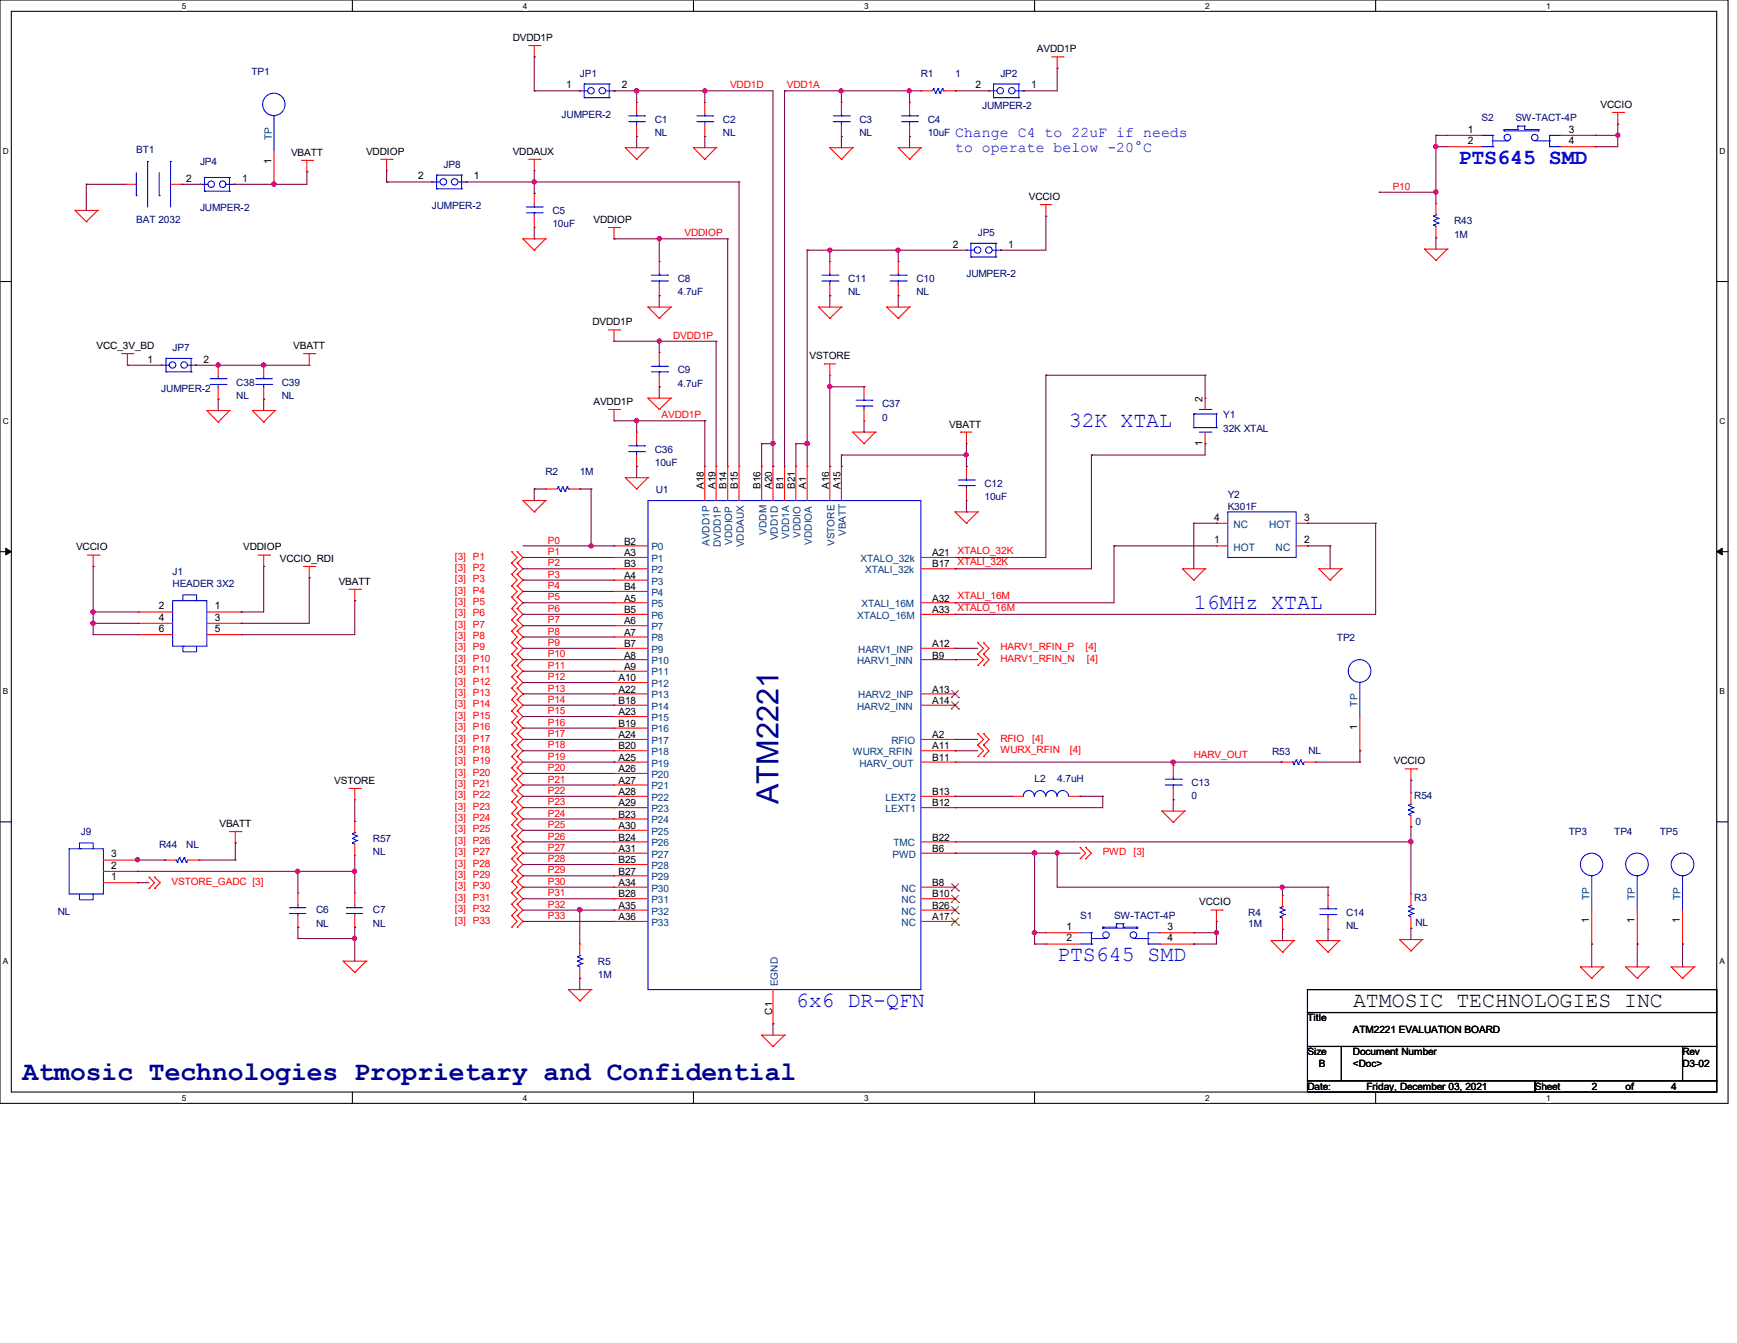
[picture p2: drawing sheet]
<svg xmlns="http://www.w3.org/2000/svg" width="279mm" height="216mm" viewBox="0 0 279 216" stroke-linecap="round" stroke-linejoin="round" font-family="sans-serif">
<defs><g id="words">
<text font-size="4.9" fill="#000080" x="125.2" y="129.3" transform="rotate(-90 125.2 129.3)">ATM2221</text>
<text font-size="4.4" fill="#000080" x="3.6" y="173.7">Atmosic Technologies Proprietary and Confidential</text>
<g font-size="3.5" fill="#00f">
<text x="234.6" y="26.4">PTS645 SMD</text>
<text x="171.9" y="68.6">32K XTAL</text>
<text x="192" y="97.8">16MHz XTAL</text>
<text x="170.1" y="154.5">PTS645 SMD</text>
<text x="128" y="161.8">6x6 DR-QFN</text>
</g>
<text font-size="3.5" x="217.6" y="161.8">ATMOSIC TECHNOLOGIES INC</text>
<g font-size="2.4" fill="#00f">
<text x="153.6" y="22">Change C4 to 22uF if needs</text>
<text x="153.6" y="24.4">to operate below -20°C</text>
</g>
<g font-size="1.7">
<text x="91.1" y="14.2">1</text>
<text x="100" y="14.2">2</text>
<text x="156.9" y="14.2">2</text>
<text x="165.9" y="14.2">1</text>
<text x="236.1" y="21.3">1</text>
<text x="236.1" y="23.2">2</text>
<text x="252.3" y="21.3">3</text>
<text x="252.3" y="23.2">4</text>
<text x="30" y="29.2">2</text>
<text x="38.9" y="29.2">1</text>
<text x="43.6" y="26.3" transform="rotate(-90 43.6 26.3)">1</text>
<text x="67.3" y="28.8">2</text>
<text x="76.2" y="28.8">1</text>
<text x="153.2" y="39.8">2</text>
<text x="162.2" y="39.8">1</text>
<text x="23.7" y="58.3">1</text>
<text x="32.7" y="58.3">2</text>
<text x="193.4" y="64.6" transform="rotate(-90 193.4 64.6)">2</text>
<text x="193.4" y="71.6" transform="rotate(-90 193.4 71.6)">1</text>
<text x="195.3" y="83.7">4</text>
<text x="209.8" y="83.7">3</text>
<text x="195.3" y="87.3">1</text>
<text x="209.8" y="87.3">2</text>
<text x="25.6" y="98">2</text>
<text x="25.6" y="99.8">4</text>
<text x="25.6" y="101.6">6</text>
<text x="34.5" y="98">1</text>
<text x="34.5" y="99.8">3</text>
<text x="34.5" y="101.6">5</text>
<text x="218.3" y="117.3" transform="rotate(-90 218.3 117.3)">1</text>
<text x="17.9" y="137.8">3</text>
<text x="17.9" y="141.5">1</text>
<text x="17.9" y="139.7">2</text>
<text x="171.5" y="149.5">1</text>
<text x="187.8" y="149.5">3</text>
<text x="255.6" y="148.5" transform="rotate(-90 255.6 148.5)">1</text>
<text x="262.9" y="148.5" transform="rotate(-90 262.9 148.5)">1</text>
<text x="270.2" y="148.5" transform="rotate(-90 270.2 148.5)">1</text>
<text x="171.5" y="151.3">2</text>
<text x="187.8" y="151.3">4</text>
</g>
<g font-size="1.7" fill="#004080">
<text x="198.4" y="88.5">HOT</text>
<text x="198.4" y="84.9">NC</text>
<text x="204.1" y="84.9">HOT</text>
<text x="205.2" y="88.5">NC</text>
</g>
<g font-size="1.6">
<text x="82.5" y="6.6">DVDD1P</text>
<text x="166.8" y="8.4">AVDD1P</text>
<text x="257.5" y="17.4">VCCIO</text>
<text x="46.8" y="25">VBATT</text>
<text x="58.9" y="24.8">VDDIOP</text>
<text x="82.5" y="24.8">VDDAUX</text>
<text x="95.5" y="35.8">VDDIOP</text>
<text x="165.5" y="32.2">VCCIO</text>
<text x="95.3" y="52.3">DVDD1P</text>
<text x="15.5" y="56.1">VCC_3V_BD</text>
<text x="47.2" y="56.1">VBATT</text>
<text x="130.2" y="57.7">VSTORE</text>
<text x="95.5" y="65.1">AVDD1P</text>
<text x="152.7" y="68.8">VBATT</text>
<text x="113.2" y="78.6" transform="rotate(-90 113.2 78.6)">A18</text>
<text x="115.1" y="78.6" transform="rotate(-90 115.1 78.6)">A19</text>
<text x="116.9" y="78.6" transform="rotate(-90 116.9 78.6)">B14</text>
<text x="118.7" y="78.6" transform="rotate(-90 118.7 78.6)">B15</text>
<text x="122.3" y="78.6" transform="rotate(-90 122.3 78.6)">B16</text>
<text x="124.2" y="78.6" transform="rotate(-90 124.2 78.6)">A20</text>
<text x="126" y="78.6" transform="rotate(-90 126 78.6)">B1</text>
<text x="127.8" y="78.6" transform="rotate(-90 127.8 78.6)">B21</text>
<text x="129.7" y="78.6" transform="rotate(-90 129.7 78.6)">A1</text>
<text x="133.4" y="78.6" transform="rotate(-90 133.4 78.6)">A16</text>
<text x="135.2" y="78.6" transform="rotate(-90 135.2 78.6)">A15</text>
<text x="12.2" y="88.5">VCCIO</text>
<text x="39.1" y="88.5">VDDIOP</text>
<text x="100.4" y="89.4">A3</text>
<text x="100.4" y="87.6">B2</text>
<text x="149.9" y="89.4">A21</text>
<text x="45" y="90.3">VCCIO_RDI</text>
<text x="54.5" y="94">VBATT</text>
<text x="100.4" y="91.2">B3</text>
<text x="100.4" y="93">A4</text>
<text x="100.4" y="94.9">B4</text>
<text x="149.9" y="91.2">B17</text>
<text x="100.4" y="96.7">A5</text>
<text x="100.4" y="98.6">B5</text>
<text x="100.4" y="100.4">A6</text>
<text x="149.9" y="96.7">A32</text>
<text x="149.9" y="98.6">A33</text>
<text x="100.4" y="102.2">A7</text>
<text x="100.4" y="105.9">A8</text>
<text x="100.4" y="107.7">A9</text>
<text x="100.4" y="104">B7</text>
<text x="149.9" y="104">A12</text>
<text x="149.9" y="105.9">B9</text>
<text x="99.5" y="109.5">A10</text>
<text x="99.5" y="111.3">A22</text>
<text x="99.5" y="113.2">B18</text>
<text x="149.9" y="113.2">A14</text>
<text x="149.9" y="111.3">A13</text>
<text x="99.5" y="115">A23</text>
<text x="99.5" y="116.8">B19</text>
<text x="99.5" y="118.7">A24</text>
<text x="149.9" y="118.7">A2</text>
<text x="53.8" y="126">VSTORE</text>
<text x="99.5" y="122.3">A25</text>
<text x="99.5" y="124.2">A26</text>
<text x="99.5" y="126">A27</text>
<text x="99.5" y="120.5">B20</text>
<text x="149.9" y="122.3">B11</text>
<text x="149.9" y="120.5">A11</text>
<text x="224.2" y="122.9">VCCIO</text>
<text x="99.5" y="127.8">A28</text>
<text x="99.5" y="129.6">A29</text>
<text x="99.5" y="131.4">B23</text>
<text x="149.9" y="129.6">B12</text>
<text x="149.9" y="127.8">B13</text>
<text x="35.3" y="132.9">VBATT</text>
<text x="99.5" y="133.3">A30</text>
<text x="99.5" y="135.1">B24</text>
<text x="99.5" y="136.9">A31</text>
<text x="149.9" y="136.9">B6</text>
<text x="149.9" y="135.1">B22</text>
<text x="99.5" y="138.8">B25</text>
<text x="99.5" y="140.6">B27</text>
<text x="99.5" y="142.5">A34</text>
<text x="149.9" y="142.5">B8</text>
<text x="99.5" y="144.3">B28</text>
<text x="99.5" y="146.1">A35</text>
<text x="99.5" y="147.9">A36</text>
<text x="149.9" y="146.1">B26</text>
<text x="149.9" y="144.3">B10</text>
<text x="149.9" y="147.9">A17</text>
<text x="192.9" y="145.5">VCCIO</text>
<text x="124.2" y="163.1" transform="rotate(-90 124.2 163.1)">C1</text>
<text x="210.3" y="164.2">Title</text>
<text x="217.6" y="166">ATM2221 EVALUATION BOARD</text>
<text x="210.3" y="169.7">Size</text>
<text x="212.1" y="171.5">B</text>
<text x="217.6" y="169.7">Document Number</text>
<text x="217.6" y="171.5">&lt;Doc&gt;</text>
<text x="270.6" y="169.7">Rev</text>
<text x="270.6" y="171.5">D3-02</text>
<text x="210.3" y="175.2">Date:</text>
<text x="219.8" y="175.2">Friday, December 03, 2021</text>
<text x="246.9" y="175.2">Sheet</text>
<text x="256" y="175.2">2</text>
<text x="261.5" y="175.2">of</text>
<text x="268.8" y="175.2">4</text>
</g>
<g font-size="1.6" fill="#000080">
<text x="40.4" y="12">TP1</text>
<text x="93.3" y="12.4">JP1</text>
<text x="148.1" y="12.4">R1</text>
<text x="153.6" y="12.4">1</text>
<text x="158" y="17.5">JUMPER-2</text>
<text x="160.9" y="12.4">JP2</text>
<text x="90.3" y="19">JUMPER-2</text>
<text x="105.3" y="19.7">C1</text>
<text x="105.3" y="21.9">NL</text>
<text x="116.3" y="19.7">C2</text>
<text x="116.3" y="21.9">NL</text>
<text x="138.3" y="19.7">C3</text>
<text x="138.3" y="21.9">NL</text>
<text x="149.2" y="19.7">C4</text>
<text x="149.2" y="21.9">10uF</text>
<text x="238.3" y="19.5">S2</text>
<text x="243.8" y="19.5">SW-TACT-4P</text>
<text x="21.9" y="24.6">BT1</text>
<text x="32.2" y="26.5">JP4</text>
<text x="71.3" y="27.1">JP8</text>
<text x="21.9" y="35.8">BAT 2032</text>
<text x="32.2" y="34">JUMPER-2</text>
<text x="69.5" y="33.6">JUMPER-2</text>
<text x="88.9" y="34.3">C5</text>
<text x="233.9" y="36">R43</text>
<text x="88.9" y="36.5">10uF</text>
<text x="157.3" y="38">JP5</text>
<text x="233.9" y="38.2">1M</text>
<text x="109" y="45.3">C8</text>
<text x="109" y="47.5">4.7uF</text>
<text x="136.4" y="45.3">C11</text>
<text x="136.4" y="47.5">NL</text>
<text x="147.4" y="45.3">C10</text>
<text x="147.4" y="47.5">NL</text>
<text x="155.4" y="44.6">JUMPER-2</text>
<text x="27.8" y="56.5">JP7</text>
<text x="109" y="59.9">C9</text>
<text x="25.9" y="63.1">JUMPER-2</text>
<text x="38" y="62">C38</text>
<text x="38" y="64.2">NL</text>
<text x="45.3" y="62">C39</text>
<text x="45.3" y="64.2">NL</text>
<text x="109" y="62.1">4.7uF</text>
<text x="141.9" y="65.4">C37</text>
<text x="141.9" y="67.6">0</text>
<text x="196.8" y="67.3">Y1</text>
<text x="196.8" y="69.5">32K XTAL</text>
<text x="87.8" y="76.4">R2</text>
<text x="93.3" y="76.4">1M</text>
<text x="105.3" y="72.8">C36</text>
<text x="105.3" y="74.9">10uF</text>
<text x="105.5" y="79.3">U1</text>
<text x="158.4" y="78.2">C12</text>
<text x="158.4" y="80.4">10uF</text>
<text x="197.5" y="80.1">Y2</text>
<text x="197.5" y="81.9">K301F</text>
<text x="27.8" y="92.5">J1</text>
<text x="27.8" y="94.3">HEADER 3X2</text>
<text x="215" y="103.1">TP2</text>
<text x="166.4" y="125.8">L2</text>
<text x="170" y="125.8">4.7uH</text>
<text x="204.6" y="121.4">R53</text>
<text x="210.5" y="121.2">NL</text>
<text x="191.6" y="126.3">C13</text>
<text x="191.6" y="128.5">0</text>
<text x="227.5" y="128.5">R54</text>
<text x="13" y="134.2">J9</text>
<text x="25.6" y="136.4">R44</text>
<text x="30" y="136.4">NL</text>
<text x="60" y="135.3">R57</text>
<text x="60" y="137.5">NL</text>
<text x="227.7" y="132.5">0</text>
<text x="252.3" y="134.2">TP3</text>
<text x="259.7" y="134.2">TP4</text>
<text x="267" y="134.2">TP5</text>
<text x="9.3" y="147">NL</text>
<text x="50.8" y="146.8">C6</text>
<text x="50.8" y="149">NL</text>
<text x="60" y="146.8">C7</text>
<text x="60" y="149">NL</text>
<text x="173.7" y="147.7">S1</text>
<text x="179.2" y="147.7">SW-TACT-4P</text>
<text x="200.8" y="147.2">R4</text>
<text x="200.8" y="149">1M</text>
<text x="216.5" y="147.2">C14</text>
<text x="216.5" y="149.4">NL</text>
<text x="227.5" y="144.8">R3</text>
<text x="227.7" y="148.8">NL</text>
<text x="96.2" y="155.1">R5</text>
<text x="96.2" y="157.2">1M</text>
</g>
<g font-size="1.6" fill="#f00">
<text x="117.4" y="14.2">VDD1D</text>
<text x="126.6" y="14.2">VDD1A</text>
<text x="224" y="30.5">P10</text>
<text x="110.1" y="38">VDDIOP</text>
<text x="108.3" y="54.5">DVDD1P</text>
<text x="106.4" y="67.3">AVDD1P</text>
<text x="73.2" y="90">[3] P1</text>
<text x="88.1" y="87.4">P0</text>
<text x="88.1" y="89.2">P1</text>
<text x="154" y="89">XTALO_32K</text>
<text x="73.2" y="91.8">[3] P2</text>
<text x="73.2" y="93.6">[3] P3</text>
<text x="73.2" y="95.4">[3] P4</text>
<text x="88.1" y="91.1">P2</text>
<text x="88.1" y="92.9">P3</text>
<text x="88.1" y="94.7">P4</text>
<text x="154" y="90.8">XTALI_32K</text>
<text x="73.2" y="99.1">[3] P6</text>
<text x="73.2" y="97.2">[3] P5</text>
<text x="73.2" y="100.9">[3] P7</text>
<text x="88.1" y="96.5">P5</text>
<text x="88.1" y="98.4">P6</text>
<text x="88.1" y="100.2">P7</text>
<text x="154" y="96.3">XTALI_16M</text>
<text x="154" y="98.2">XTALO_16M</text>
<text x="73.2" y="106.4">[3] P10</text>
<text x="73.2" y="104.6">[3] P9</text>
<text x="73.2" y="102.7">[3] P8</text>
<text x="88.1" y="102">P8</text>
<text x="88.1" y="103.8">P9</text>
<text x="88.1" y="105.7">P10</text>
<text x="88.1" y="107.5">P11</text>
<text x="160.9" y="106.4">HARV1_RFIN_N</text>
<text x="160.9" y="104.6">HARV1_RFIN_P</text>
<text x="174.6" y="104.6">[4]</text>
<text x="174.8" y="106.4">[4]</text>
<text x="73.2" y="111.9">[3] P13</text>
<text x="73.2" y="108.2">[3] P11</text>
<text x="73.2" y="110.1">[3] P12</text>
<text x="73.2" y="113.7">[3] P14</text>
<text x="88.1" y="109.3">P12</text>
<text x="88.1" y="111.2">P13</text>
<text x="88.1" y="113">P14</text>
<text x="73.2" y="115.5">[3] P15</text>
<text x="73.2" y="117.4">[3] P16</text>
<text x="73.2" y="119.2">[3] P17</text>
<text x="88.1" y="114.8">P15</text>
<text x="88.1" y="116.7">P16</text>
<text x="88.1" y="118.5">P17</text>
<text x="160.9" y="119.2">RFIO</text>
<text x="166" y="119.2">[4]</text>
<text x="73.2" y="121">[3] P18</text>
<text x="73.2" y="124.7">[3] P20</text>
<text x="73.2" y="122.9">[3] P19</text>
<text x="88.1" y="120.3">P18</text>
<text x="88.1" y="124">P20</text>
<text x="88.1" y="125.8">P21</text>
<text x="88.1" y="122.1">P19</text>
<text x="160.9" y="121">WURX_RFIN</text>
<text x="172.1" y="121">[4]</text>
<text x="192" y="121.9">HARV_OUT</text>
<text x="73.2" y="130.2">[3] P23</text>
<text x="73.2" y="126.5">[3] P21</text>
<text x="73.2" y="128.4">[3] P22</text>
<text x="73.2" y="132">[3] P24</text>
<text x="88.1" y="127.6">P22</text>
<text x="88.1" y="129.5">P23</text>
<text x="88.1" y="131.3">P24</text>
<text x="73.2" y="133.8">[3] P25</text>
<text x="73.2" y="135.7">[3] P26</text>
<text x="73.2" y="137.5">[3] P27</text>
<text x="88.1" y="133.1">P25</text>
<text x="88.1" y="135">P26</text>
<text x="88.1" y="136.8">P27</text>
<text x="177.4" y="137.5">PWD [3]</text>
<text x="27.6" y="142.2">VSTORE_GADC [3]</text>
<text x="73.2" y="139.3">[3] P28</text>
<text x="73.2" y="141.1">[3] P29</text>
<text x="73.2" y="143">[3] P30</text>
<text x="88.1" y="138.6">P28</text>
<text x="88.1" y="140.4">P29</text>
<text x="88.1" y="142.2">P30</text>
<text x="73.2" y="146.6">[3] P32</text>
<text x="73.2" y="148.5">[3] P33</text>
<text x="73.2" y="144.8">[3] P31</text>
<text x="88.1" y="144.1">P31</text>
<text x="88.1" y="145.9">P32</text>
<text x="88.1" y="147.7">P33</text>
</g>
<g font-size="1.6" fill="#004080">
<text x="43.7" y="22.5" transform="rotate(-90 43.7 22.5)">TP</text>
<text x="104.8" y="88.5">P0</text>
<text x="114.1" y="87.8" transform="rotate(-90 114.1 87.8)">AVDD1P</text>
<text x="116" y="88" transform="rotate(-90 116 88)">DVDD1P</text>
<text x="117.8" y="87.6" transform="rotate(-90 117.8 87.6)">VDDIOP</text>
<text x="119.6" y="88" transform="rotate(-90 119.6 88)">VDDAUX</text>
<text x="123.3" y="85.9" transform="rotate(-90 123.3 85.9)">VDDM</text>
<text x="125.1" y="86.9" transform="rotate(-90 125.1 86.9)">VDD1D</text>
<text x="126.9" y="86.7" transform="rotate(-90 126.9 86.7)">VDD1A</text>
<text x="128.8" y="86.5" transform="rotate(-90 128.8 86.5)">VDDIO</text>
<text x="130.6" y="87.6" transform="rotate(-90 130.6 87.6)">VDDIOA</text>
<text x="134.2" y="87.8" transform="rotate(-90 134.2 87.8)">VSTORE</text>
<text x="136.1" y="86.1" transform="rotate(-90 136.1 86.1)">VBATT</text>
<text x="104.8" y="90.3">P1</text>
<text x="104.8" y="92.2">P2</text>
<text x="104.8" y="94">P3</text>
<text x="104.8" y="95.8">P4</text>
<text x="138.4" y="90.3">XTALO_32k</text>
<text x="139.1" y="92.2">XTALI_32k</text>
<text x="104.8" y="97.6">P5</text>
<text x="104.8" y="99.4">P6</text>
<text x="104.8" y="101.3">P7</text>
<text x="137.9" y="99.4">XTALO_16M</text>
<text x="138.6" y="97.6">XTALI_16M</text>
<text x="104.8" y="103.1">P8</text>
<text x="104.8" y="106.8">P10</text>
<text x="104.8" y="104.9">P9</text>
<text x="137.9" y="106.8">HARV1_INN</text>
<text x="138" y="104.9">HARV1_INP</text>
<text x="104.8" y="108.6">P11</text>
<text x="104.8" y="110.4">P12</text>
<text x="104.8" y="112.3">P13</text>
<text x="138" y="112.3">HARV2_INP</text>
<text x="218.4" y="113.6" transform="rotate(-90 218.4 113.6)">TP</text>
<text x="104.8" y="114.1">P14</text>
<text x="104.8" y="115.9">P15</text>
<text x="104.8" y="117.7">P16</text>
<text x="104.8" y="119.6">P17</text>
<text x="137.9" y="114.1">HARV2_INN</text>
<text x="143.4" y="119.6">RFIO</text>
<text x="104.8" y="123.2">P19</text>
<text x="104.8" y="125.1">P20</text>
<text x="104.8" y="121.4">P18</text>
<text x="137.2" y="121.4">WURX_RFIN</text>
<text x="138.3" y="123.2">HARV_OUT</text>
<text x="104.8" y="126.9">P21</text>
<text x="104.8" y="128.7">P22</text>
<text x="104.8" y="130.6">P23</text>
<text x="142.5" y="130.6">LEXT1</text>
<text x="142.5" y="128.7">LEXT2</text>
<text x="104.8" y="134.2">P25</text>
<text x="104.8" y="136">P26</text>
<text x="104.8" y="137.9">P27</text>
<text x="104.8" y="132.4">P24</text>
<text x="143.6" y="137.9">PWD</text>
<text x="143.7" y="136">TMC</text>
<text x="104.8" y="139.7">P28</text>
<text x="104.8" y="141.5">P29</text>
<text x="104.8" y="143.3">P30</text>
<text x="145" y="143.3">NC</text>
<text x="104.8" y="145.2">P31</text>
<text x="104.8" y="147">P32</text>
<text x="104.8" y="148.8">P33</text>
<text x="145" y="147">NC</text>
<text x="145" y="145.2">NC</text>
<text x="145" y="148.8">NC</text>
<text x="255.7" y="144.7" transform="rotate(-90 255.7 144.7)">TP</text>
<text x="263" y="144.7" transform="rotate(-90 263 144.7)">TP</text>
<text x="270.3" y="144.7" transform="rotate(-90 270.3 144.7)">TP</text>
<text x="125.1" y="158.5" transform="rotate(-90 125.1 158.5)">EGND</text>
</g>
<g font-size="1.3">
<text x="29.3" y="1.4">5</text>
<text x="84.1" y="1.4">4</text>
<text x="139" y="1.4">3</text>
<text x="193.8" y="1.4">2</text>
<text x="248.7" y="1.4">1</text>
<text x=".5" y="24.7">D</text>
<text x="276.6" y="24.7">D</text>
<text x=".5" y="68.2">C</text>
<text x="276.6" y="68.2">C</text>
<text x=".5" y="111.6">B</text>
<text x="276.6" y="111.6">B</text>
<text x=".5" y="155">A</text>
<text x="276.6" y="155">A</text>
<text x="29.3" y="177">5</text>
<text x="84.1" y="177">4</text>
<text x="139" y="177">3</text>
<text x="193.8" y="177">2</text>
<text x="248.7" y="177">1</text>
</g>
</g></defs>
<path d="M0 0h278v177.4h-278zM1.8 1.8h274.3v173.8h-274.3z" fill="none" stroke="#000" stroke-width=".17"/>
<g fill="#fff">
<path d="M29.3 .2h.7v1.5h-.7z"/>
<path d="M29.3 175.8h.7v1.4h-.7z"/>
</g>
<path d="M56.7 0v1.8M56.7 175.6v1.8" fill="none" stroke="#000" stroke-width=".17"/>
<g fill="#fff">
<path d="M84.1 .2h.7v1.5h-.7z"/>
<path d="M84.1 175.8h.7v1.4h-.7z"/>
</g>
<path d="M111.5 0v1.8M111.5 175.6v1.8" fill="none" stroke="#000" stroke-width=".17"/>
<g fill="#fff">
<path d="M139 .2h.7v1.5h-.7z"/>
<path d="M139 175.8h.7v1.4h-.7z"/>
</g>
<path d="M166.4 0v1.8M166.4 175.6v1.8" fill="none" stroke="#000" stroke-width=".17"/>
<g fill="#fff">
<path d="M193.8 .2h.8v1.5h-.8z"/>
<path d="M193.8 175.8h.8v1.4h-.8z"/>
</g>
<path d="M221.3 0v1.8M221.3 175.6v1.8" fill="none" stroke="#000" stroke-width=".17"/>
<g fill="#fff">
<path d="M248.7 .2h.7v1.5h-.7z"/>
<path d="M248.7 175.8h.7v1.4h-.7z"/>
<path d="M.5 23.5h.9v1.5h-.9z"/>
<path d="M276.6 23.5h.9v1.5h-.9z"/>
<path d="M.5 67h.9v1.5h-.9z"/>
<path d="M276.6 67h.9v1.5h-.9z"/>
</g>
<path d="M0 45.3h1.8M276.1 45.3h1.9" fill="none" stroke="#000" stroke-width=".17"/>
<g fill="#fff">
<path d="M.5 110.4h.8v1.5h-.8z"/>
<path d="M276.6 110.4h.9v1.5h-.9z"/>
</g>
<path d="M0 88.7h1.8M276.1 88.7h1.9" fill="none" stroke="#000" stroke-width=".17"/>
<path d="M.9 88.1l.9 .6-.9 .5zM276.1 88.7l.9-.6v1.1z" fill="#000" stroke="#000" stroke-width=".16"/>
<g fill="#fff">
<path d="M.5 153.8h.8v1.5h-.8z"/>
<path d="M276.6 153.8h.9v1.5h-.9z"/>
</g>
<path d="M0 132.1h1.8M276.1 132.1h1.9M210.3 159.1h65.8v3.7h-65.8zM210.3 162.8h65.8v5.4h-65.8zM210.3 168.2h5.5v5.5h-5.5zM210.3 173.7h36.6v1.9h-36.6zM215.8 168.2h54.8v5.5h-54.8zM246.9 173.7h29.2v1.9h-29.2zM270.6 168.2h5.5v5.5h-5.5z" fill="none" stroke="#000" stroke-width=".17"/>
<g fill="none" stroke="#f00" stroke-width=".17">
<path d="M85 7.3h1.9M85.9 9.1h.1M85.9 7.3v1.8M86.9 7.3h.1M93.3 14.6h.1M98.8 14.6h.1M102.4 16.5h.1M102.4 16.5v1.8M113.4 16.5h.1M113.4 16.5v1.8M135.3 16.5h.1M135.3 16.5v1.8"/>
<path d="M146.3 16.5h.1M146.3 16.5v1.8M148.1 14.6h.1M148.1 14.6h1.8M151.8 14.6h1.8M153.6 14.6h.1M159.1 14.6h.1M164.6 14.6h.1M169.2 9.1h1.8M170.1 11h.1M170.1 9.1v1.9M171 9.1h.1"/>
<path d="M259.3 18.1h1.9M260.2 19.9h.1M260.2 18.1v1.8M261.2 18.1h.1M12.1 33.8h.1M12.1 33.8h3.6M12.1 33.8l1.8 1.8M13.9 35.6h.1M15.7 33.8h.1M15.7 33.8l-1.8 1.8M20.1 29.6h.1M20.1 29.6h1.8"/>
<path d="M27.4 29.6h1.9M29.3 29.6h.1M32.2 29.6h.1M37.7 29.6h.1M44.1 29.6h.1M44.1 24.1v5.5M48.5 25.8h1.8M49.4 27.6h.1M49.4 25.8v1.8M50.3 25.8h.1M61.3 25.6h1.8M62.2 27.4h.1"/>
<path d="M62.2 25.6v1.8M63.1 25.6h.1M69.5 29.3h.1M75 29.3h.1M84.1 38.4h.1M84.1 38.4h3.7M84.1 38.4l1.8 1.8M85 25.6h1.9M85.9 27.4h.1M85.9 31.1h.1M85.9 36.6h.1M85.9 25.6v1.8"/>
<path d="M85.9 31.1v1.8M85.9 34.8v1.8M86.9 25.6h.1M87.8 38.4h.1M87.8 38.4l-1.9 1.8M97.8 36.6h1.9M98.8 38.4h.1M98.8 36.6v1.8M99.7 36.6h.1M100.6 23.7h.1M100.6 23.7h3.6M100.6 23.7l1.8 1.9"/>
<path d="M102.4 25.6h.1M102.4 21.9h.1M102.4 20.1v1.8M104.2 23.7h.1M104.2 23.7l-1.8 1.9M111.5 23.7h.1M111.5 23.7h3.7M111.5 23.7l1.9 1.9M113.4 25.6h.1M113.4 21.9h.1M113.4 20.1v1.8M115.2 23.7h.1"/>
<path d="M115.2 23.7l-1.8 1.9M133.5 23.7h.1M133.5 23.7h3.7M133.5 23.7l1.8 1.9M135.3 25.6h.1M135.3 21.9h.1M135.3 20.1v1.8M137.2 23.7h.1M137.2 23.7l-1.9 1.9M144.5 23.7h.1M144.5 23.7h3.6M144.5 23.7l1.8 1.9"/>
<path d="M146.3 25.6h.1M146.3 21.9h.1M146.3 20.1v1.8M148.1 23.7h.1M148.1 23.7l-1.8 1.9M167.3 32.9h.1M167.3 32.9h1.9M168.2 34.8h.1M168.2 32.9v1.9M231 38.2h.1M231 32.7h.1M231 32.7v1.8"/>
<path d="M231 36.4v1.8M232.8 21.8h.1M232.8 23.6h.1M232.8 21.8h5.5M232.8 23.6h5.5M251.1 21.8h5.5M251.1 23.6h5.5M256.6 21.8h.1M256.6 23.6h.1M19.6 56.9h1.8M20.5 58.7h.1M20.5 56.9v1.8"/>
<path d="M21.4 56.9h.1M26 58.7h.1M31.5 58.7h.1M35.1 58.7h.1M35.1 58.7v1.8M42.4 58.7h.1M42.4 58.7v1.8M48.8 56.9h1.8M49.7 58.7h.1M49.7 56.9v1.8M50.6 56.9h.1M85.9 40.2h.1"/>
<path d="M97.8 53h1.9M98.8 54.9h.1M98.8 53v1.9M99.7 53h.1M104.2 49.4h.1M104.2 49.4h3.7M104.2 49.4l1.8 1.8M106 51.2h.1M106 42h.1M106 47.5h.1M106 56.7h.1M106 42v1.9"/>
<path d="M106 45.7v1.8M106 56.7v1.8M107.9 49.4h.1M107.9 49.4l-1.9 1.8M131.7 49.4h.1M131.7 49.4h3.6M131.7 49.4l1.8 1.8M132.6 58.5h.1M132.6 58.5h1.8M133.5 51.2h.1M133.5 42h.1M133.5 47.5h.1"/>
<path d="M133.5 42v1.9M133.5 45.7v1.8M133.5 58.5v1.8M135.3 49.4h.1M135.3 49.4l-1.8 1.8M142.6 49.4h.1M142.6 49.4h3.7M142.6 49.4l1.9 1.8M144.5 51.2h.1M144.5 42h.1M144.5 47.5h.1M144.5 42v1.9"/>
<path d="M144.5 45.7v1.8M146.3 49.4h.1M146.3 49.4l-1.8 1.8M155.4 40.2h.1M160.9 40.2h.1M229.2 40h.1M229.2 40h3.6M229.2 40l1.8 1.9M231 41.9h.1M232.8 40h.1M232.8 40l-1.8 1.9M33.3 66h.1"/>
<path d="M33.3 66h3.6M33.3 66l1.8 1.9M35.1 67.9h.1M35.1 64.2h.1M35.1 62.4v1.8M36.9 66h.1M36.9 66l-1.8 1.9M40.6 66h.1M40.6 66h3.6M40.6 66l1.8 1.9M42.4 67.9h.1M42.4 64.2h.1"/>
<path d="M42.4 62.4v1.8M44.2 66h.1M44.2 66l-1.8 1.9M87.8 78.6h.1M87.8 78.6h1.8M91.4 78.6h1.9M93.3 78.6h.1M97.8 65.8h1.9M98.8 67.6h.1M98.8 65.8v1.8M99.7 65.8h.1M100.6 76.8h.1"/>
<path d="M100.6 76.8h3.6M100.6 76.8l1.8 1.8M102.4 78.6h.1M102.4 69.5h.1M102.4 75h.1M102.4 69.5v1.8M102.4 73.2v1.8M104.2 64h.1M104.2 76.8h.1M104.2 64h3.7M104.2 64l1.8 1.8M104.2 76.8l-1.8 1.8"/>
<path d="M106 65.8h.1M106 62.2h.1M106 60.3v1.9M107.9 64h.1M107.9 64l-1.9 1.8M113.4 75h.1M113.4 75v5.5M115.2 75h.1M115.2 75v5.5M117.1 75h.1M117.1 75v5.5M118.9 75h.1"/>
<path d="M118.9 75v5.5M122.5 75h.1M122.5 75v5.5M124.3 75h.1M124.3 75v5.5M126.2 75h.1M126.2 75v5.5M128 75h.1M128 75v5.5M129.8 75h.1M129.8 75v5.5M133.5 60.3h.1"/>
<path d="M133.5 75h.1M133.5 75v5.5M135.3 75h.1M135.3 75v5.5M137.2 69.5h.1M137.2 69.5h3.6M137.2 69.5l1.8 1.8M139 71.3h.1M139 62.2h.1M139 67.6h.1M139 62.2v1.8M139 65.8v1.8"/>
<path d="M140.8 69.5h.1M140.8 69.5l-1.8 1.8M154.5 69.5h.1M154.5 69.5h1.8M155.4 71.3h.1M155.4 75h.1M155.4 69.5v1.8M155.4 75v1.8M155.4 78.6v1.9M193.8 71.3h.1M193.8 64h.1M193.8 64v1.8"/>
<path d="M193.8 69.5v1.8M14.1 89.2h1.8M15 91.1h.1M15 89.2v1.9M15.9 89.2h.1M22.3 98.4h.1M22.3 98.4h5.5M33.3 98.4h5.5M38.8 98.4h.1M41.5 89.2h1.8M42.4 91.1h.1M42.4 89.2v1.9"/>
<path d="M43.3 89.2h.1M48.8 91.1h1.8M49.7 92.9h.1M49.7 91.1v1.8M50.6 91.1h.1M56.1 94.7h1.9M57.1 96.6h.1M57.1 94.7v1.9M58 94.7h.1M82.3 88.7h.1M82.3 90.5h.1M82.3 92.3h.1"/>
<path d="M82.3 97.8h.1M82.3 99.7h.1M82.3 96h.1M82.3 94.2h.1M82.3 88.7l.9 .9-.9 .9M82.3 90.5l.9 .9-.9 .9M82.3 97.8l.9 1-.9 .9M82.3 96l.9 .9-.9 .9M82.3 92.3l.9 1-.9 .9M82.3 94.2l.9 .9-.9 .9M82.3 99.7l.9 .9-.9 .9M83.2 90.5h.1"/>
<path d="M83.2 88.7h.1M83.2 92.3h.1M83.2 99.7h.1M83.2 97.8h.1M83.2 96h.1M83.2 94.2h.1M83.2 96l.9 .9-.9 .9M83.2 88.7l.9 .9-.9 .9M83.2 90.5l.9 .9-.9 .9M83.2 97.8l.9 1-.9 .9M83.2 92.3l.9 1-.9 .9M83.2 94.2l.9 .9-.9 .9"/>
<path d="M83.2 99.7l.9 .9-.9 .9M84.1 80.5h.1M84.1 80.5h3.7M84.1 80.5l1.8 1.8M85.9 82.3h.1M87.8 80.5h.1M87.8 80.5l-1.9 1.8M98.8 89.6h.1M98.8 91.4h.1M98.8 93.3h.1M98.8 95.1h.1M98.8 96.9h.1"/>
<path d="M98.8 98.8h.1M98.8 87.8h.1M98.8 91.4h5.4M98.8 87.8h5.4M98.8 89.6h5.4M98.8 93.3h5.4M98.8 95.1h5.4M98.8 96.9h5.4M98.8 98.8h5.4M148.1 91.4h5.5M148.1 89.6h5.5M148.1 96.9h5.5"/>
<path d="M148.1 98.8h5.5M153.6 82.3h.1M153.6 96.9h.1M153.6 98.8h.1M153.6 89.6h.1M153.6 91.4h.1M153.6 82.3h3.7M153.6 82.3l1.8 1.8M155.4 84.1h.1M155.4 80.5h.1M157.3 82.3h.1M157.3 82.3l-1.9 1.8"/>
<path d="M190.2 91.4h.1M190.2 91.4h3.6M190.2 91.4l1.8 1.9M192 93.3h.1M193.8 91.4h.1M193.8 91.4l-1.8 1.9M195.7 87.8h.1M195.7 84.1h.1M195.7 87.8h1.8M195.7 84.1h1.8M208.5 87.8h1.8M208.5 84.1h1.8"/>
<path d="M210.3 87.8h.1M210.3 84.1h.1M212.1 91.4h.1M212.1 91.4h3.7M212.1 91.4l1.9 1.9M214 93.3h.1M215.8 91.4h.1M215.8 91.4l-1.8 1.9M22.3 100.2h.1M22.3 102h.1M22.3 100.2h5.5M22.3 102h5.5"/>
<path d="M33.3 100.2h5.5M33.3 102h5.5M38.8 100.2h.1M38.8 102h.1M82.3 105.2h.1M82.3 107h.1M82.3 110.6h.1M82.3 112.5h.1M82.3 103.3h.1M82.3 108.8h.1M82.3 114.3h.1M82.3 116.1h.1"/>
<path d="M82.3 119.8h.1M82.3 117.9h.1M82.3 101.5h.1M82.3 105.2l.9 .8-.9 1M82.3 110.6l.9 .9-.9 1M82.3 103.3l.9 .9-.9 1M82.3 107l.9 .9-.9 .9M82.3 108.8l.9 .9-.9 .9M82.3 114.3l.9 .9-.9 .9M82.3 119.8l.9 .9-.9 .9M82.3 112.5l.9 .9-.9 .9M82.3 116.1l.9 1-.9 .8"/>
<path d="M82.3 117.9l.9 1-.9 .9M82.3 101.5l.9 .9-.9 .9M83.2 107h.1M83.2 105.2h.1M83.2 112.5h.1M83.2 110.6h.1M83.2 103.3h.1M83.2 108.8h.1M83.2 116.1h.1M83.2 114.3h.1M83.2 119.8h.1M83.2 117.9h.1"/>
<path d="M83.2 101.5h.1M83.2 105.2l.9 .8-.9 1M83.2 110.6l.9 .9-.9 1M83.2 103.3l.9 .9-.9 1M83.2 107l.9 .9-.9 .9M83.2 108.8l.9 .9-.9 .9M83.2 114.3l.9 .9-.9 .9M83.2 119.8l.9 .9-.9 .9M83.2 112.5l.9 .9-.9 .9M83.2 116.1l.9 1-.9 .8M83.2 117.9l.9 1-.9 .9M83.2 101.5l.9 .9-.9 .9"/>
<path d="M98.8 100.6h.1M98.8 102.4h.1M98.8 106h.1M98.8 107.9h.1M98.8 109.7h.1M98.8 111.5h.1M98.8 113.4h.1M98.8 115.2h.1M98.8 117.1h.1M98.8 118.9h.1M98.8 104.2h.1M98.8 118.9h5.4"/>
<path d="M98.8 100.6h5.4M98.8 102.4h5.4M98.8 106h5.4M98.8 107.9h5.4M98.8 109.7h5.4M98.8 111.5h5.4M98.8 113.4h5.4M98.8 115.2h5.4M98.8 117.1h5.4M98.8 104.2h5.4M148.1 118.9h5.5M148.1 106h5.5"/>
<path d="M148.1 111.5h5.5M148.1 113.4h5.5M148.1 104.2h5.5M153.6 118.9h.1M153.6 104.2h.1M153.6 113.4h.1M153.6 111.5h.1M153.6 106h.1M157.3 119.8h.1M157.3 117.9h.1M157.3 107h.1M157.3 105.2h.1"/>
<path d="M157.3 103.3h.1M157.3 117.9l.9 1-.9 .9M157.3 119.8l.9 .9-.9 .9M157.3 105.2l.9 .8-.9 1M157.3 103.3l.9 .9-.9 1M158.2 119.8h.1M158.2 117.9h.1M158.2 107h.1M158.2 105.2h.1M158.2 103.3h.1M158.2 117.9l.9 1-.9 .9M158.2 119.8l.9 .9-.9 .9"/>
<path d="M158.2 105.2l.9 .8-.9 1M158.2 103.3l.9 .9-.9 1M218.7 115.2v5.5M16.6 138.3h5.5M22.1 138.3h.1M26.5 138.3h.1M26.5 138.3h1.8M30.2 138.3h1.8M32 138.3h.1M36.9 133.7h1.9M37.8 135.5h.1M37.8 133.7v1.8"/>
<path d="M38.8 133.7h.1M56.1 126.7h1.9M57.1 128.6h.1M57.1 137.5h.1M57.1 132h.1M57.1 126.7v1.9M57.1 132v1.9M57.1 135.7v1.8M58 126.7h.1M82.3 121.6h.1M82.3 123.4h.1M82.3 125.3h.1"/>
<path d="M82.3 128.9h.1M82.3 130.8h.1M82.3 127.1h.1M82.3 132.6h.1M82.3 134.4h.1M82.3 138h.1M82.3 139.9h.1M82.3 136.2h.1M82.3 123.4l.9 .9-.9 1M82.3 128.9l.9 .9-.9 1M82.3 121.6l.9 .9-.9 .9M82.3 125.3l.9 .9-.9 .9"/>
<path d="M82.3 127.1l.9 .9-.9 .9M82.3 132.6l.9 .9-.9 .9M82.3 138l.9 1-.9 .9M82.3 130.8l.9 .9-.9 .9M82.3 134.4l.9 .9-.9 .9M82.3 136.2l.9 1-.9 .8M82.3 139.9l.9 .9-.9 .9M83.2 121.6h.1M83.2 125.3h.1M83.2 123.4h.1M83.2 130.8h.1M83.2 128.9h.1"/>
<path d="M83.2 127.1h.1M83.2 134.4h.1M83.2 132.6h.1M83.2 139.9h.1M83.2 138h.1M83.2 136.2h.1M83.2 123.4l.9 .9-.9 1M83.2 128.9l.9 .9-.9 1M83.2 121.6l.9 .9-.9 .9M83.2 125.3l.9 .9-.9 .9M83.2 127.1l.9 .9-.9 .9M83.2 132.6l.9 .9-.9 .9"/>
<path d="M83.2 138l.9 1-.9 .9M83.2 130.8l.9 .9-.9 .9M83.2 134.4l.9 .9-.9 .9M83.2 136.2l.9 1-.9 .8M83.2 139.9l.9 .9-.9 .9M98.8 122.5h.1M98.8 124.3h.1M98.8 126.2h.1M98.8 128h.1M98.8 129.8h.1M98.8 133.5h.1M98.8 135.3h.1"/>
<path d="M98.8 137.2h.1M98.8 139h.1M98.8 120.7h.1M98.8 131.7h.1M98.8 128h5.4M98.8 137.2h5.4M98.8 122.5h5.4M98.8 124.3h5.4M98.8 126.2h5.4M98.8 129.8h5.4M98.8 133.5h5.4M98.8 135.3h5.4"/>
<path d="M98.8 139h5.4M98.8 120.7h5.4M98.8 131.7h5.4M148.1 128h5.5M148.1 137.2h5.5M148.1 122.5h5.5M148.1 129.8h5.5M148.1 135.3h5.5M148.1 120.7h5.5M153.6 137.2h.1M153.6 129.8h.1M153.6 122.5h.1"/>
<path d="M153.6 128h.1M153.6 120.7h.1M153.6 135.3h.1M157.3 121.6h.1M158.2 121.6h.1M162.8 128h.1M162.8 128h1.8M171.9 128h1.8M173.7 138h.1M173.7 136.2h.1M173.7 128h.1M173.7 136.2l.9 1-.9 .8"/>
<path d="M174.6 138h.1M174.6 136.2h.1M174.6 136.2l1 1-1 .8M186.9 130.4h.1M186.9 130.4h3.6M186.9 130.4l1.8 1.8M188.7 132.2h.1M188.7 123.1h.1M188.7 128.6h.1M188.7 123.1v1.8M188.7 126.7v1.9M190.5 130.4h.1"/>
<path d="M190.5 130.4l-1.8 1.8M206.1 122.5h.1M206.1 122.5h1.8M209.8 122.5h1.8M211.6 122.5h.1M218.7 120.7h.1M226 123.6h1.9M226.9 125.4h.1M226.9 132.9h.1M226.9 127.5h.1M226.9 123.6v1.8M226.9 127.5v1.8"/>
<path d="M226.9 131.1v1.8M227.9 123.6h.1M16.6 141.9h5.5M16.6 140.1h5.5M22.1 141.9h.1M22.1 140.1h.1M24 142.8h.1M24 141h.1M24 141l.8 .9-.8 .9M24.8 142.8h.1M24.8 141h.1M24.8 141l1 .9-1 .9"/>
<path d="M47.9 149.1h.1M47.9 143.6h.1M47.9 143.6v1.8M47.9 147.2v1.9M55.2 154.5h.1M55.2 154.5h3.7M55.2 154.5l1.9 1.8M57.1 156.3h.1M57.1 149.1h.1M57.1 143.6h.1M57.1 143.6v1.8M57.1 147.2v1.9"/>
<path d="M58.9 154.5h.1M58.9 154.5l-1.8 1.8M82.3 145.4h.1M82.3 147.2h.1M82.3 149.1h.1M82.3 141.7h.1M82.3 143.6h.1M82.3 145.4l.9 .9-.9 .9M82.3 147.2l.9 .9-.9 1M82.3 141.7l.9 .9-.9 1M82.3 143.6l.9 .9-.9 .9M83.2 147.2h.1"/>
<path d="M83.2 145.4h.1M83.2 149.1h.1M83.2 141.7h.1M83.2 143.6h.1M83.2 145.4l.9 .9-.9 .9M83.2 147.2l.9 .9-.9 1M83.2 141.7l.9 .9-.9 1M83.2 143.6l.9 .9-.9 .9M91.4 159.1h.1M91.4 159.1h3.7M91.4 159.1l1.9 1.8M93.3 157.3h.1"/>
<path d="M93.3 151.8h.1M93.3 151.8v1.8M93.3 155.4v1.9M95.1 159.1h.1M95.1 159.1l-1.8 1.8M98.8 140.8h.1M98.8 142.6h.1M98.8 144.5h.1M98.8 146.3h.1M98.8 148.1h.1M98.8 146.3h5.4M98.8 140.8h5.4"/>
<path d="M98.8 142.6h5.4M98.8 144.5h5.4M98.8 148.1h5.4M124.3 159.1v5.5M148.1 146.3h5.5M148.1 142.6h5.5M148.1 144.5h5.5M148.1 148.1h5.5M153.6 146.3h.1M153.6 144.5h.1M153.6 142.6h.1M153.6 148.1h.1"/>
<path d="M168.2 149.9h.1M168.2 151.8h.1M168.2 149.9h5.5M168.2 151.8h5.5M186.5 149.9h5.5M186.5 151.8h5.5M192 149.9h.1M192 151.8h.1M194.8 146.3h1.8M195.7 148.1h.1M195.7 146.3v1.8M196.6 146.3h.1"/>
<path d="M204.5 151.2h.1M204.5 151.2h3.6M204.5 151.2l1.8 1.9M206.3 153.1h.1M206.3 149.4h.1M206.3 143.9h.1M206.3 143.9v1.9M206.3 147.6v1.8M208.1 151.2h.1M208.1 151.2l-1.8 1.9M211.8 151.2h.1M211.8 151.2h3.6"/>
<path d="M211.8 151.2l1.8 1.9M213.6 153.1h.1M213.6 143.9h.1M213.6 149.4h.1M213.6 143.9v1.9M213.6 147.6v1.8M215.4 151.2h.1M215.4 151.2l-1.8 1.9M225.1 151h.1M225.1 151h3.7M225.1 151l1.8 1.9M226.9 152.9h.1"/>
<path d="M226.9 149.2h.1M226.9 143.7h.1M226.9 143.7v1.9M226.9 147.4v1.8M228.8 151h.1M228.8 151l-1.9 1.9M254.2 155.4h.1M254.2 155.4h3.7M254.2 155.4l1.8 1.9M256 157.3h.1M256 151.8h.1M256 146.3v5.5"/>
<path d="M257.9 155.4h.1M257.9 155.4l-1.9 1.9M261.5 155.4h.1M261.5 155.4h3.7M261.5 155.4l1.9 1.9M263.4 157.3h.1M263.4 151.8h.1M263.4 146.3v5.5M265.2 155.4h.1M265.2 155.4l-1.8 1.9M268.8 155.4h.1M268.8 155.4h3.7"/>
<path d="M268.8 155.4l1.8 1.9M270.6 157.3h.1M270.6 151.8h.1M270.6 146.3v5.5M272.5 155.4h.1M272.5 155.4l-1.9 1.9M93.3 160.9h.1M122.5 166.4h.1M122.5 166.4h3.7M122.5 166.4l1.8 1.8M124.3 168.2h.1M124.3 164.6h.1"/>
<path d="M126.2 166.4h.1M126.2 166.4l-1.9 1.8"/>
</g>
<g fill="none" stroke="#00f" stroke-width=".17">
<path d="M44.1 18.6h.1M44.1 18.6v5.5M93.3 14.6h.1M93.3 14.6h1.2M94 15.7h.1M94 13.5h.1M94 15.7h4M94 13.5h4M94 13.5v2.2M97.5 14.6h1.3M98 15.7h.1M98 13.5h.1"/>
<path d="M98 13.5v2.2M98.8 14.6h.1M101.1 19.6h2.6M101.1 18.6h2.6M102.4 18.6h.1M102.4 19.6h.1M102.4 18.3v.3M102.4 19.6v.5M103.7 19.6h.1M103.7 18.6h.1M112.1 19.6h2.5M112.1 18.6h2.5"/>
<path d="M113.4 18.6h.1M113.4 19.6h.1M113.4 18.3v.3M113.4 19.6v.5M114.6 19.6h.1M114.6 18.6h.1M134 19.6h2.6M134 18.6h2.6M135.3 18.6h.1M135.3 19.6h.1M135.3 18.3v.3M135.3 19.6v.5"/>
<path d="M136.6 19.6h.1M136.6 18.6h.1M145 19.6h2.6M145 18.6h2.6M146.3 18.6h.1M146.3 19.6h.1M146.3 18.3v.3M146.3 19.6v.5M147.6 19.6h.1M147.6 18.6h.1M150.2 14.3h.1M150.2 14.3l-.3 .3"/>
<path d="M150.2 14.3l.3 .7M150.5 15h.1M150.9 14.3h.1M150.9 14.3l-.4 .7M150.9 14.3l.3 .7M151.2 15h.1M151.6 14.3h.1M151.6 14.3l-.4 .7M151.6 14.3l.2 .3M151.8 14.6h.1M159.1 14.6h.1M159.1 14.6h1.3"/>
<path d="M159.8 15.7h.1M159.8 13.5h.1M159.8 15.7h4.1M159.8 13.5v2.2M159.8 13.5h4.1M163.3 14.6h1.3M163.9 15.7h.1M163.9 13.5h.1M163.9 13.5v2.2M164.6 14.6h.1M21.9 31.5h.1M21.9 27.8v3.7"/>
<path d="M23.7 26h.1M23.7 26v7.3M25.6 31.5h.1M25.6 27.8v3.7M27.4 26h.1M27.4 26v7.3M32.2 29.6h.1M32.2 29.6h1.2M32.9 30.7h.1M32.9 28.5h.1M32.9 30.7h4M32.9 28.5v2.2"/>
<path d="M32.9 28.5h4M36.4 29.6h1.3M36.9 30.7h.1M36.9 28.5h.1M36.9 28.5v2.2M37.7 29.6h.1M69.5 29.3h.1M69.5 29.3h1.3M70.2 28.2h.1M70.2 30.4h.1M70.2 28.2h4.1M70.2 28.2v2.2"/>
<path d="M70.2 30.4h4.1M73.7 29.3h1.3M74.3 28.2h.1M74.3 30.4h.1M74.3 28.2v2.2M75 29.3h.1M84.7 34.2h2.5M84.7 33.3h2.5M85.9 33.3h.1M85.9 34.2h.1M85.9 32.9v.4M85.9 34.2v.6"/>
<path d="M87.2 34.2h.1M87.2 33.3h.1M156.2 39.1h.1M156.2 39.1v2.2M156.2 39.1h4M160.2 39.1h.1M160.2 39.1v2.2M230.6 36.2h.1M230.6 35.5h.1M230.6 34.8h.1M230.6 36.2l.4 .2M230.6 35.5l.8 .4"/>
<path d="M230.6 34.8l.8 .3M231 34.5h.1M231 34.5l-.4 .3M231.4 35.9h.1M231.4 35.1h.1M231.4 35.9l-.8 .3M231.4 35.1l-.8 .4M238.3 21.8h1.8M238.3 23.6h1.8M240.1 21.8h.1M240.1 23.6h.1M240.1 22.6h2.4"/>
<path d="M240.1 21.8v1.8M241.9 20.8h.1M241.9 21h.1M241.9 21h5.5M241.9 20.8h2.2M241.9 20.8v.2M242.5 22.6h.1M244.1 20.3h.1M244.1 20.8h.1M244.1 20.3h1.1M244.1 20.3v.5M245.2 20.8h.1"/>
<path d="M245.2 20.3h.1M245.2 20.8h2.2M245.2 20.3v.5M246.9 22.6h2.4M247.4 21h.1M247.4 20.8h.1M247.4 20.8v.2M249.3 23.6h.1M249.3 22.6h.1M249.3 23.6h1.8M251.1 21.8h.1M251.1 23.6h.1"/>
<path d="M251.1 21.8h-1.8v1.8M26 58.7h.1M26 58.7h1.2M26.7 57.6h.1M26.7 59.8h.1M26.7 57.6v2.2M26.7 57.6h4M26.7 59.8h4M30.2 58.7h1.3M30.7 57.6h.1M30.7 59.8h.1M30.7 57.6v2.2"/>
<path d="M31.5 58.7h.1M104.8 59.8h2.6M104.8 45.2h2.6M104.8 44.2h2.6M104.8 58.9h2.6M106 44.2h.1M106 45.2h.1M106 58.9h.1M106 59.8h.1M106 43.9v.3M106 45.2v.5M106 58.5v.4"/>
<path d="M106 59.8v.5M107.4 45.2h.1M107.4 44.2h.1M107.4 59.8h.1M107.4 58.9h.1M132.2 45.2h2.6M132.2 44.2h2.6M133.5 44.2h.1M133.5 45.2h.1M133.5 43.9v.3M133.5 45.2v.5M134.8 45.2h.1"/>
<path d="M134.8 44.2h.1M143.2 45.2h2.6M143.2 44.2h2.6M144.5 44.2h.1M144.5 45.2h.1M144.5 43.9v.3M144.5 45.2v.5M145.8 45.2h.1M145.8 44.2h.1M155.4 40.2h.1M155.4 40.2h1.3M156.2 41.3h.1"/>
<path d="M156.2 41.3h4M159.6 40.2h1.3M160.2 41.3h.1M160.9 40.2h.1M33.8 61.8h2.6M33.8 60.9h2.6M35.1 60.9h.1M35.1 61.8h.1M35.1 60.5v.4M35.1 61.8v.6M36.4 61.8h.1M36.4 60.9h.1"/>
<path d="M41.1 61.8h2.6M41.1 60.9h2.6M42.4 60.9h.1M42.4 61.8h.1M42.4 60.5v.4M42.4 61.8v.6M43.7 61.8h.1M43.7 60.9h.1M89.8 78.3h.1M89.8 78.3l-.2 .3M89.8 78.3l.4 .7M90.2 79h.1"/>
<path d="M90.5 78.3h.1M90.5 78.3l-.3 .7M90.5 78.3l.4 .7M90.9 79h.1M91.2 78.3h.1M91.2 78.3l-.3 .7M91.2 78.3l.2 .3M91.4 78.6h.1M101.1 72.6h2.6M101.1 71.7h2.6M102.4 71.7h.1M102.4 72.6h.1"/>
<path d="M102.4 71.3v.4M102.4 72.6v.6M103.7 72.6h.1M103.7 71.7h.1M137.7 65.3h2.6M137.7 64.3h2.6M139 64.3h.1M139 65.3h.1M139 64v.3M139 65.3v.5M140.3 65.3h.1M140.3 64.3h.1"/>
<path d="M154.2 78.1h2.5M154.2 77.2h2.5M155.4 77.2h.1M155.4 78.1h.1M155.4 76.8v.4M155.4 78.1v.5M156.7 78.1h.1M156.7 77.2h.1M192 66.5h.1M192 68.7h.1M192 68.7h3.7M192 66.5h3.7"/>
<path d="M192 66.5v2.2M192.9 69.5h1.9M192.9 65.8h1.9M194.8 69.5h.1M194.8 65.8h.1M195.7 68.7h.1M195.7 66.5h.1M195.7 66.5v2.2M27.8 96.6h5.5v7.3h-5.5zM29.4 96.6v-1h2.2v1h-.1M104.2 80.5h43.9v78.6h-43.9zM197.5 82.3h11v7.3h-11z"/>
<path d="M29.6 103.9h-.2v.9h2.2v-.9M218.7 109.7h.1M218.7 109.7v5.5M11.1 136.4h5.5v7.3h-5.5zM13 136.4h-.2v-.9h2.2v.9M28.3 138.3h.1M28.3 138.3l.2 .3M28.5 138.6h.1M28.9 137.9h.1M28.9 137.9l.4 .7M28.9 137.9l-.4 .7M29.3 138.6h.1"/>
<path d="M29.6 137.9h.1M29.6 137.9l.4 .7M29.6 137.9l-.3 .7M30 138.6h.1M30.2 138.3l-.2 .3M56.7 135.5h.1M56.7 134.8h.1M56.7 134h.1M56.7 135.5l.4 .2M56.7 134.8l.7 .3M56.7 134l.7 .4M57.1 133.9h.1"/>
<path d="M57.1 133.9l-.4 .1M57.4 135.1h.1M57.4 134.4h.1M57.4 135.1l-.7 .4M57.4 134.4l-.7 .4M166.4 128a.89 .89 0 0 0-.9-.9 .89 .89 0 0 0-.9 .9M168.2 128a.89 .89 0 0 0-.9-.9 .89 .89 0 0 0-.9 .9M170 128a.89 .89 0 0 0-.9-.9 .89 .89 0 0 0-.9 .9M171.9 128a.91 .91 0 0 0-.9-.9 .91 .91 0 0 0-.9 .9M187.5 126.2h2.5M187.5 125.3h2.5M188.7 125.3h.1"/>
<path d="M188.7 126.2h.1M188.7 124.9v.4M188.7 126.2v.5M190 126.2h.1M190 125.3h.1M207.9 122.5h.1M207.9 122.5l.2 .4M208.1 122.9h.1M208.5 122.2h.1M208.5 122.2l.3 .7M208.5 122.2l-.4 .7M208.8 122.9h.1"/>
<path d="M209.2 122.2h.1M209.2 122.2l.4 .7M209.2 122.2l-.4 .7M209.6 122.9h.1M209.8 122.5l-.2 .4M226.6 130.9h.1M226.6 130.2h.1M226.6 129.5h.1M226.6 130.9l.3 .2M226.6 130.2l.7 .4M226.6 129.5l.7 .3M226.9 129.3h.1"/>
<path d="M226.9 129.3l-.3 .2M227.3 130.6h.1M227.3 129.8h.1M227.3 130.6l-.7 .3M227.3 129.8l-.7 .4M12.8 143.7v1h2.2v-1h-.2M46.6 145.9h.1M46.6 146.9h.1M46.6 145.9h2.6M46.6 146.9h2.6M47.9 146.9h.1M47.9 145.9h.1"/>
<path d="M47.9 145.4v.5M47.9 146.9v.3M55.8 145.9h.1M55.8 146.9h.1M55.8 145.9h2.5M55.8 146.9h2.5M57.1 146.9h.1M57.1 145.9h.1M57.1 145.4v.5M57.1 146.9v.3M92.9 155.2h.1M92.9 154.5h.1"/>
<path d="M92.9 153.8h.1M92.9 155.2l.4 .2M92.9 154.5l.7 .4M92.9 153.8l.7 .4M93.3 153.6h.1M93.3 153.6l-.4 .2M93.6 154.9h.1M93.6 154.2h.1M93.6 154.9l-.7 .3M93.6 154.2l-.7 .3M173.7 149.9h1.9M173.7 151.8h1.9"/>
<path d="M175.6 149.9h.1M175.6 151.8h.1M175.6 150.9h2.3M175.6 149.9v1.9M177.4 149.1h.1M177.4 149.2h.1M177.4 149.2h5.5M177.4 149.1h2.2M177.4 149.1v.1M177.9 150.9h.1M179.6 148.5h.1M179.6 149.1h.1"/>
<path d="M179.6 148.5h1.1M179.6 148.5v.6M180.7 149.1h.1M180.7 148.5h.1M180.7 149.1h2.2M180.7 148.5v.6M182.3 150.9h2.4M182.9 149.2h.1M182.9 149.1h.1M182.9 149.1v.1M184.7 151.8h.1M184.7 150.9h.1"/>
<path d="M184.7 151.8h1.8M186.5 149.9h.1M186.5 151.8h.1M186.5 149.9h-1.8v1.9M205.9 147.4h.1M205.9 146.6h.1M205.9 145.9h.1M205.9 147.4l.4 .2M205.9 146.6l.7 .4M205.9 145.9l.7 .4M206.3 145.8h.1M206.3 145.8l-.4 .1"/>
<path d="M206.6 147h.1M206.6 146.3h.1M206.6 147l-.7 .4M206.6 146.3l-.7 .3M212.3 147h2.6M212.3 146.1h2.6M213.6 146.1h.1M213.6 147h.1M213.6 145.8v.3M213.6 147v.6M214.9 147h.1M214.9 146.1h.1"/>
<path d="M226.6 147.2h.1M226.6 146.5h.1M226.6 145.8h.1M226.6 147.2l.3 .2M226.6 146.5l.7 .4M226.6 145.8l.7 .3M226.9 145.6h.1M226.9 145.6l-.3 .2M227.3 146.9h.1M227.3 146.1h.1M227.3 146.9l-.7 .3M227.3 146.1l-.7 .4"/>
<path d="M256 140.8h.1M256 140.8v5.5M263.4 140.8h.1M263.4 140.8v5.5M270.6 140.8h.1M270.6 140.8v5.5"/>
<circle cx="44" cy="16.8" r="1.8"/>
<circle cx="95.1" cy="14.6" r=".52"/>
<circle cx="96.9" cy="14.6" r=".52"/>
<circle cx="160.9" cy="14.6" r=".52"/>
<circle cx="162.8" cy="14.6" r=".52"/>
<circle cx="34" cy="29.6" r=".52"/>
<circle cx="35.8" cy="29.6" r=".52"/>
<circle cx="71.3" cy="29.2" r=".52"/>
<circle cx="73.1" cy="29.2" r=".52"/>
<circle cx="242.5" cy="22.1" r=".52"/>
<circle cx="246.9" cy="22.1" r=".52"/>
<circle cx="27.8" cy="58.7" r=".52"/>
<circle cx="29.6" cy="58.7" r=".52"/>
<circle cx="157.3" cy="40.2" r=".52"/>
<circle cx="159.1" cy="40.2" r=".52"/>
<circle cx="218.7" cy="107.9" r="1.82"/>
<circle cx="256" cy="139" r="1.8"/>
<circle cx="263.3" cy="139" r="1.82"/>
<circle cx="270.6" cy="139" r="1.82"/>
<circle cx="177.9" cy="150.3" r=".52"/>
<circle cx="182.3" cy="150.3" r=".52"/>
</g>
<g fill="none" stroke="#804000" stroke-width=".16">
<path d="M153 114h.1M153 112.1h.1M153.1 112.8l1.1 1.2M153.1 111l1.1 1.1M154.2 112.8l-1.2 1.2M154.2 111l-1.2 1.1M154.2 114h.1M154.2 112.1h.1M153 146.9h.1M153 145.1h.1M153 143.2h.1M153 148.7h.1"/>
<path d="M153.1 145.8l1.1 1.1M153.1 143.9l1.1 1.2M153.1 142.1l1.1 1.1M153.1 147.6l1.1 1.1M154.2 145.8l-1.2 1.1M154.2 143.9l-1.2 1.2M154.2 142.1l-1.2 1.1M154.2 147.6l-1.2 1.1M154.2 146.9h.1M154.2 145.1h.1M154.2 143.2h.1M154.2 148.7h.1"/>
</g>
<g fill="none" stroke="#800040" stroke-width=".17">
<path d="M85.9 9.1h.1M85.9 14.6h.1M85.9 14.6h7.4M85.9 9.1v5.5M98.8 14.6h.1M98.8 14.6h25.5v60.4M102.4 14.6h.1M102.4 14.6v1.9M113.4 14.6h.1M113.4 14.6v1.9M126.2 14.6h.1M126.2 14.6h21.9"/>
<path d="M126.2 14.6v60.4M135.3 14.6h.1M135.3 14.6v1.9M146.3 14.6h.1M146.3 14.6v1.9M153.6 14.6h.1M153.6 14.6h5.5M164.6 14.6h.1M170.1 11h.1M170.1 11v3.6h-5.5M260.2 19.9h.1M260.2 19.9v3.7h-3.6"/>
<path d="M13.9 29.6h.1M13.9 29.6h6.2M13.9 29.6v4.2M29.3 29.6h.1M29.3 29.6h2.9M44.1 29.6h.1M49.4 27.6h.1M49.4 27.6v2h-11.7M62.2 29.3h.1M62.2 29.3h7.3M62.2 27.4v1.9M75 29.3h43.9"/>
<path d="M85.9 38.4h.1M85.9 29.3h.1M85.9 31.1h.1M85.9 27.4v3.7M85.9 36.6v1.8M98.8 38.4h.1M98.8 38.4h18.3M102.4 21.9h.1M102.4 21.9v1.8M106 38.4h.1M106 38.4v3.6M113.4 21.9h.1"/>
<path d="M113.4 21.9v1.8M117.1 38.4h.1M117.1 38.4v36.6M118.9 29.3h.1M118.9 29.3v45.7M135.3 21.9h.1M135.3 21.9v1.8M146.3 21.9h.1M146.3 21.9v1.8M168.2 34.8h.1M168.2 34.8v5.4h-7.3M221.8 30.9h.1"/>
<path d="M221.8 30.9h9.2M231 21.8h.1M231 23.6h.1M231 30.9h.1M231 38.2h.1M231 21.8h1.8M231 21.8v10.9M231 38.2v1.8M231 23.6h1.8M256.6 21.8h.1M256.6 23.6h.1M256.6 21.8h3.6"/>
<path d="M260.2 21.8h.1M20.5 58.7h.1M20.5 58.7h5.5M31.5 58.7h.1M31.5 58.7h18.2M35.1 58.7h.1M42.4 58.7h.1M98.8 54.9h.1M98.8 54.9h16.4M106 54.9h.1M106 47.5h.1M106 47.5v1.9"/>
<path d="M106 54.9v1.8M115.2 54.9h.1M115.2 54.9v20.1M129.8 40.2h.1M129.8 40.2h25.6M129.8 40.2v34.8M133.5 47.5h.1M133.5 40.2h.1M133.5 40.2v1.8M133.5 47.5v1.9M144.5 47.5h.1M144.5 40.2h.1"/>
<path d="M144.5 40.2v1.8M144.5 47.5v1.9M160.9 40.2h.1M35.1 64.2h.1M35.1 64.2v1.8M42.4 64.2h.1M42.4 64.2v1.8M85.9 78.6h.1M85.9 78.6v1.9M85.9 78.6h1.9M93.3 78.6h.1M93.3 78.6h1.8"/>
<path d="M95.1 78.6h.1M95.1 78.6v9.2M98.8 67.6h14.6M102.4 67.6h.1M102.4 75h.1M102.4 67.6v1.9M102.4 75v1.8M106 62.2h.1M106 62.2v1.8M113.4 67.6h.1M113.4 67.6v7.4M122.5 71.3h.1"/>
<path d="M122.5 71.3v3.7M122.5 71.3h1.8M124.3 71.3h.1M124.3 75h.1M128 71.3h.1M128 71.3v3.7M128 71.3h1.8M129.8 71.3h.1M133.5 62.2h.1M133.5 75h.1M133.5 60.3v14.7M133.5 62.2h5.5"/>
<path d="M135.3 73.2h.1M135.3 75h.1M135.3 73.2h20.1M135.3 73.2v1.8M139 69.5h.1M139 62.2h.1M139 67.6v1.9M155.4 73.2h.1M155.4 75h.1M155.4 71.3v3.7M168.2 60.3h.1M168.2 60.3v29.3h-14.6"/>
<path d="M168.2 60.3h25.6M175.6 73.2h.1M175.6 73.2v18.2h-22M193.8 60.3h.1M193.8 71.3h.1M193.8 71.3v1.9h-18.2M193.8 60.3v3.7M15 91.1h.1M15 98.4h.1M15 91.1v10.9M15 98.4h7.3M38.8 98.4h.1"/>
<path d="M42.4 91.1h.1M42.4 91.1v7.3h-3.6M49.7 92.9h.1M49.7 92.9v7.3h-10.9M57.1 96.6h.1M57.1 96.6v5.4h-18.3M84.1 89.6h.1M84.1 91.4h.1M84.1 93.3h.1M84.1 95.1h.1M84.1 96.9h.1M84.1 98.8h.1"/>
<path d="M84.1 91.4h14.7M84.1 96.9h14.7M84.1 98.8h14.7M84.1 87.8h14.7M84.1 89.6h14.7M84.1 93.3h14.7M84.1 95.1h14.7M95.1 87.8h.1M98.8 87.8h.1M153.6 91.4h.1M153.6 96.9h.1M153.6 98.8h.1"/>
<path d="M153.6 89.6h.1M155.4 82.3h.1M155.4 80.5v1.8M179.2 87.8h.1M179.2 87.8v9.1h-25.6M179.2 87.8h16.5M192 84.1h.1M192 84.1h3.7M192 84.1v7.3M195.7 84.1h.1M210.3 84.1h.1M210.3 87.8h.1"/>
<path d="M210.3 84.1h11M210.3 87.8h3.7M214 87.8h.1M214 87.8v3.6M221.3 84.1h.1M221.3 84.1v14.7h-67.7M15 102h.1M15 100.2h.1M15 102h7.3M15 100.2h7.3M38.8 100.2h.1M38.8 102h.1"/>
<path d="M84.1 100.6h.1M84.1 102.4h.1M84.1 104.2h.1M84.1 106h.1M84.1 107.9h.1M84.1 109.7h.1M84.1 111.5h.1M84.1 115.2h.1M84.1 117.1h.1M84.1 118.9h.1M84.1 100.6h14.7M84.1 102.4h14.7"/>
<path d="M84.1 104.2h14.7M84.1 106h14.7M84.1 107.9h14.7M84.1 109.7h14.7M84.1 111.5h14.7M84.1 115.2h14.7M84.1 117.1h14.7M84.1 118.9h14.7M84.1 113.4h14.7M98.8 113.4h.1M153.6 118.9h.1M153.6 106h.1"/>
<path d="M153.6 104.2h.1M153.6 104.2h3.7M153.6 106h3.7M153.6 118.9h3.7M21.9 138.3h4.6M22.1 138.3h.1M26.5 138.3h.1M32 138.3h5.8M37.8 138.3h.1M37.8 135.5h.1M37.8 135.5v2.8M57.1 132h.1"/>
<path d="M57.1 128.6v3.4M57.1 137.5v6.1M84.1 120.7h.1M84.1 124.3h.1M84.1 126.2h.1M84.1 128h.1M84.1 129.8h.1M84.1 131.7h.1M84.1 133.5h.1M84.1 135.3h.1M84.1 137.2h.1M84.1 139h.1"/>
<path d="M84.1 120.7h14.7M84.1 124.3h14.7M84.1 126.2h14.7M84.1 128h14.7M84.1 129.8h14.7M84.1 131.7h14.7M84.1 133.5h14.7M84.1 135.3h14.7M84.1 137.2h14.7M84.1 139h14.7M84.1 122.5h14.7M98.8 122.5h.1"/>
<path d="M153.6 120.7h.1M153.6 137.2h.1M153.6 129.8h.1M153.6 128h.1M153.6 120.7h3.7M153.6 128h9.2M153.6 135.3h73.3M153.6 137.2h20.1M153.6 122.5h52.5M166.4 137.2h.1M166.4 137.2v14.6M170.1 137.2h.1"/>
<path d="M170.1 137.2v5.4h43.5M173.7 128h.1M173.7 128h3.7M177.4 128h.1M177.4 128v1.8h-23.8M188.7 122.5h.1M188.7 128.6h.1M188.7 122.5v.6M188.7 128.6v1.8M206.1 122.5h.1M211.6 122.5h7.1M218.7 120.7h.1"/>
<path d="M218.7 122.5h.1M218.7 120.7v1.8M226.9 135.3h.1M226.9 132.9h.1M226.9 125.4h.1M226.9 125.4v2.1M226.9 132.9v10.8M22.1 140.1h.1M22.1 141.9h.1M22.1 140.1h35M22.1 141.9h1.9M47.9 140.1h.1"/>
<path d="M47.9 149.1h.1M47.9 150.9h.1M47.9 140.1v3.5M47.9 149.1v1.8M47.9 150.9h9.2M57.1 140.1h.1M57.1 149.1h.1M57.1 150.9h.1M57.1 149.1v5.4M84.1 140.8h.1M84.1 142.6h.1M84.1 144.5h.1"/>
<path d="M84.1 148.1h.1M84.1 140.8h14.7M84.1 142.6h14.7M84.1 144.5h14.7M84.1 146.3h14.7M84.1 148.1h14.7M93.3 146.3h.1M93.3 157.3h.1M93.3 146.3v5.5M93.3 157.3v1.8M98.8 146.3h.1M166.4 151.8h.1"/>
<path d="M166.4 149.9h.1M166.4 151.8h1.8M166.4 149.9h1.8M192 149.9h.1M192 151.8h.1M192 149.9h3.7M195.7 149.9h.1M195.7 148.1h.1M195.7 148.1v3.7h-3.7M206.3 142.6h.1M206.3 149.4h.1M206.3 142.6v1.3"/>
<path d="M206.3 149.4v1.8M213.6 149.4h.1M213.6 142.6h.1M213.6 142.6v1.3M213.6 149.4v1.8M226.9 149.2h.1M226.9 149.2v1.8M256 151.8h.1M256 151.8v3.6M263.4 151.8h.1M263.4 151.8v3.6M270.6 151.8h.1"/>
<path d="M270.6 151.8v3.6M124.3 164.6h.1M124.3 164.6v1.8"/>
</g>
<g fill="#f0f" stroke="#f0f" stroke-width=".17">
<circle cx="93.2" cy="146.3" r=".35"/>
<circle cx="188.7" cy="122.5" r=".35"/>
<circle cx="166.4" cy="137.1" r=".35"/>
<circle cx="170.1" cy="137.1" r=".34"/>
<circle cx="146.3" cy="14.6" r=".34"/>
<circle cx="135.3" cy="14.6" r=".34"/>
<circle cx="144.4" cy="40.2" r=".34"/>
<circle cx="133.5" cy="40.2" r=".34"/>
<circle cx="113.4" cy="14.6" r=".34"/>
<circle cx="102.4" cy="14.6" r=".35"/>
<circle cx="166.4" cy="149.9" r=".35"/>
<circle cx="195.7" cy="149.9" r=".34"/>
<circle cx="226.9" cy="135.3" r=".35"/>
<circle cx="129.8" cy="71.3" r=".35"/>
<circle cx="124.3" cy="71.3" r=".34"/>
<circle cx="206.2" cy="142.6" r=".34"/>
<circle cx="106" cy="54.8" r=".34"/>
<circle cx="106" cy="38.4" r=".34"/>
<circle cx="155.4" cy="73.1" r=".34"/>
<circle cx="15" cy="98.4" r=".35"/>
<circle cx="15" cy="100.2" r=".35"/>
<circle cx="95.1" cy="87.8" r=".34"/>
<circle cx="85.9" cy="29.2" r=".34"/>
<circle cx="57" cy="140.1" r=".34"/>
<circle cx="57" cy="150.8" r=".34"/>
<circle cx="44.1" cy="29.6" r=".35"/>
<circle cx="102.4" cy="67.6" r=".35"/>
<circle cx="133.5" cy="62.1" r=".34"/>
<circle cx="42.4" cy="58.7" r=".35"/>
<circle cx="35.1" cy="58.7" r=".34"/>
<circle cx="260.2" cy="21.7" r=".34"/>
<circle cx="231" cy="30.9" r=".35"/>
<circle cx="231" cy="23.6" r=".35"/>
<circle cx="47.9" cy="140.1" r=".34"/>
<circle cx="22.1" cy="138.2" r=".34"/>
</g>
<use href="#words"/>
</svg>
